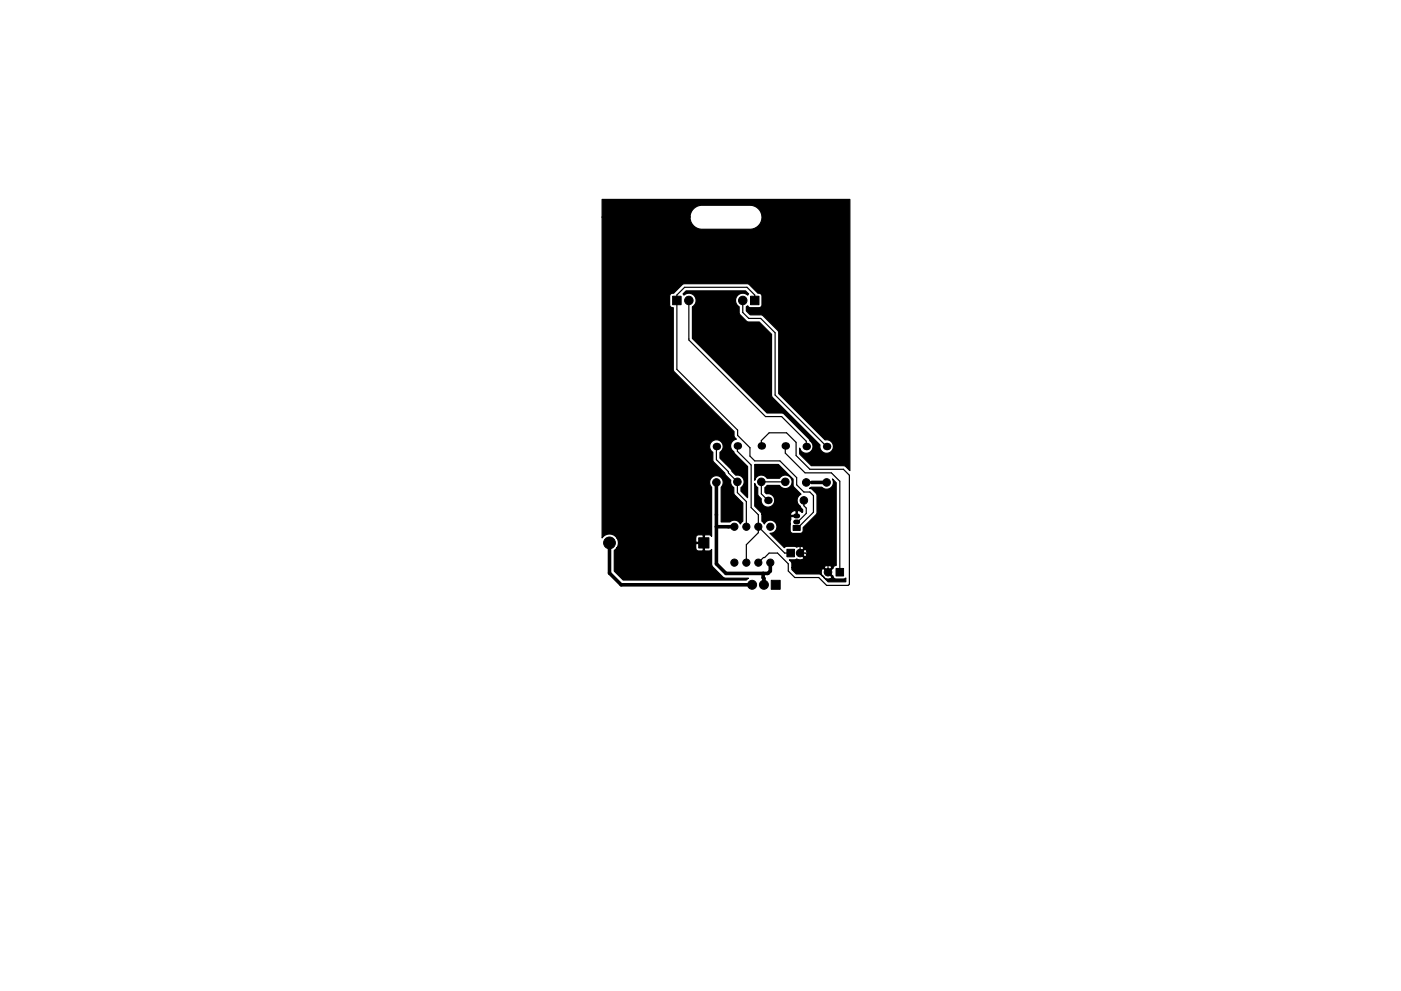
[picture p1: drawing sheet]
<svg xmlns="http://www.w3.org/2000/svg" width="297mm" height="210mm" viewBox="0 0 297 210" stroke-linecap="round" stroke-linejoin="round" font-family="sans-serif">
<g fill="#000" stroke="#000" stroke-width=".21">
<path d="M142.6 62.8h1.8v1.8h-1.8zM159.1 62.8h1.8v1.8h-1.8zM148.1 114.1h2.2v2.2h-2.2zM166.8 116.5h1.6v1.6h-1.6zM168.2 111.5h1.5v1h-1.5zM163.5 123.1h1.9v1.9h-1.9zM177.3 120.6h1.6v1.6h-1.6z"/>
<circle cx="146" cy="63.7" r=".9"/>
<circle cx="157.5" cy="63.7" r=".9"/>
<circle cx="129.2" cy="115.2" r="1.25"/>
<circle cx="151.9" cy="102.4" r=".8"/>
<circle cx="155.7" cy="111.8" r=".76"/>
<circle cx="155.7" cy="119.4" r=".76"/>
<circle cx="156.3" cy="102.2" r=".8"/>
<circle cx="158.2" cy="119.4" r=".76"/>
<circle cx="158.2" cy="111.8" r=".76"/>
<circle cx="160.8" cy="111.8" r=".76"/>
<circle cx="160.8" cy="119.4" r=".76"/>
<circle cx="161.4" cy="102.2" r=".8"/>
<circle cx="163.3" cy="119.4" r=".76"/>
<circle cx="163.3" cy="111.8" r=".76"/>
<circle cx="166.5" cy="102.2" r=".8"/>
<circle cx="169.6" cy="117.3" r=".8"/>
<circle cx="170.4" cy="106.2" r=".8"/>
<circle cx="170.9" cy="102.4" r=".8"/>
<circle cx="175.3" cy="102.4" r=".8"/>
<circle cx="159.5" cy="124.1" r=".95"/>
<circle cx="162" cy="124.1" r=".95"/>
<circle cx="175.6" cy="121.4" r=".8"/>
</g>
<path d="M168.7 110.7h.4M168.7 109.5h.4" fill="none" stroke="#000" stroke-width="1.1"/>
<g fill="#000">
<circle cx="151.9" cy="94.7" r=".8"/>
<circle cx="156.3" cy="94.6" r=".8"/>
<circle cx="161.4" cy="94.6" r=".8"/>
<circle cx="166.5" cy="94.6" r=".8"/>
<circle cx="170.9" cy="94.7" r=".8"/>
<circle cx="175.3" cy="94.7" r=".8"/>
<circle cx="162.8" cy="106.2" r=".8"/>
</g>
<path d="M129.2 115.2v6.4l2.5 2.5h27.8M151.9 111.8h3.8M151.9 102.4v17.2l2 2.1h8.9l.5-.5v-1.8M172.1 102.4h3.2M161.8 121.7l.2 2.4" fill="none" stroke="#000" stroke-width=".76"/>
<path d="M146 63.7v8.4l16.3 16.3h3.4l5.2 5.2v1.1M157.5 63.7v2.6l1.2 1.3h2.6l3 3v13.2l11 10.9M160 63.7v-1.1l-1.6-1.6h-13.2l-1.7 1.6v15.8l12.9 12.9v1.1l2.6 2.6v1.8l1 1h5.4l3.5 3.5v1.6l1.5 1.5h1.3l.8 .8v3.5l-3.4 3.3h-.2M151.9 94.7v2.8l4.4 4.7v2.3l1.9 1.9v5.4M156.3 94.6v1.1l3 3v9l1.5 1.5v3.8l-2.6 2.6v3.8M161.4 94.6v-1.1l1.7-1.7h3.7l2 2v2.8l2.9 3h7.1l1.3 1.2v23.1l-.3 .3h-4.5l-1.7-1.7h-5.1l-1.4-1.3v-1.6l-2.3-2.3h-1.7l-2.3 2.1M166.5 94.6v1.5l4.2 4.2h5.6l1.8 1.8v19.3M160.8 111.8l5.6 5.5h1.2M166.5 102.2h-5.1v2.6l1.4 1.4M168.9 109.5h-1l-.8 .7v3.1l2.5 2.5v1.5h1.2l1.2 1.3h2.2l1.4 1.3v1.5M170.4 106.2v1.1l.5 .5v1.1l-1.8 1.8h-.2M170.9 102.4h1.2" fill="none" stroke="#000" stroke-width=".25"/>
<path d="M127.7 42.3h52.5v57.6l-1.2-1.1h-7l-2.5-2.5v-1.2l.1 .2a1.46 1.46 0 0 0 2.3 .5 1.46 1.46 0 0 0-.2-2.3l-.2-.4-5.4-5.4-.4-.1h-3.1l-15.8-15.8v-6.7l.2-.2a1.54 1.54 0 0 0 .2-2.2 1.54 1.54 0 0 0-2.2-.1l-.2-.2 .7-.7h12.6l.6 .7-.2 .2a1.54 1.54 0 0 0-2.3 .3 1.54 1.54 0 0 0 .5 2.2l.1 1.5 1.4 1.5 .5 .2h2.3l2.6 2.6v12.9l.1 .4 10.1 10.3a1.44 1.44 0 0 0 1.4 1.7 1.44 1.44 0 0 0 1.5-1.6 1.44 1.44 0 0 0-1.8-1.3l-9.8-9.8v-13l-.2-.4-3.2-3.2-.4-.1h-2.2l-.9-.8v-.9l.3-.2 .5 .4h1.9a.64 .64 0 0 0 .7-.7l-.1-1.9a.77 .77 0 0 0-.8-.5l-1.8-1.8-.4-.2h-13.3l-.5 .1-1.8 1.9h-.3a.64 .64 0 0 0-.6 .6v2a.66 .66 0 0 0 .7 .5l.1 13.4 12.8 12.9 .1 1.1 .4 .5a1.47 1.47 0 0 0-1.2 1.2 1.47 1.47 0 0 0 .7 1.5l.2 .4 2.7 2.7v6.6l-1.4-1.4a1.42 1.42 0 0 1 .5-1.3 1.44 1.44 0 0 0-.1-1.5 1.44 1.44 0 0 0-1.5-.6l-.8-.8-.2-.5-2.3-2.3v-1.2a1.44 1.44 0 0 0 .3-2.2 1.44 1.44 0 0 0-2.2 0 1.44 1.44 0 0 0 .3 2.2l.2 2 2.4 2.4 .2 .5 1 1 .2 1 .5 .5v1.4l1.9 1.9v3.9l-.5 .6a1.39 1.39 0 0 0-2.3-.5h-1.8v-7.3a1.44 1.44 0 0 0 0-2.1 1.44 1.44 0 0 0-2 0 1.44 1.44 0 0 0 0 2.1v10.4l-.5-.3h-.9l-.1 .1v3.1l.1 .2h.9l.5-.3v3.4l2.5 2.5 .5 .2h4.8l-.5 .4h-26.1l-1.9-1.9v-4.4l.6-.5h16.7a.64 .64 0 0 0 .6 .6h.8l.2-.2v-1.4h-1.4l-.2 .2v.8h-16.7l.3-.9-.1-.8-.2-.5h16.7v.8l.2 .2h1.4v-1.5l-.2-.1h-1l-.3 .2-.1 .4h-16.7a1.87 1.87 0 0 0-3.1 0v-68.1h18.6l.2 1 .5 .9 .8 .5 1 .2h10.7l.6-.2 .8-.6 .5-.8 .2-.9-.2-.9-.6-.9-.8-.5-1-.3-10.6 .1-.6 .2-.8 .5-.5 .9-.2 .8h-18.6zM160 98.5h5l3.1 3.2 .1 1.5 1.6 1.7a1.49 1.49 0 0 0-.1 2.5l.5 .7v.5l-.2 .1-.1-.2a.6 .6 0 0 0-.9 0l.1 1.1h-1.4l-.1 .2 .1 .3-.2 .6v1.8a.64 .64 0 0 0 .7 .7h1.5l.4-.2 .2-.3v-.8l2.9-2.9v-4l-1-1.2-.6-.2 .4-.2 2.3 .1a1.44 1.44 0 0 0 1.9 0 1.44 1.44 0 0 0 .3-1.9l.8 .8v17.6l-.5 .2-.2 .4-.9 .8 .9 .8 .1 .4 .3 .2h1.9l.4-.2v.8h-3.7l-1-.9 .1-.1 .1 .2 .8 .2 .7-.2 .1-.2-1.8-1.8a.96 .96 0 0 0 0 1.6l-.1 .1-.5-.4-.4-.1h-4.8l-.9-1v-.4h6.8l.9 .8 .8-.8-.1-.2-.8-.2-.7 .2-.1 .2h-6.8l-.1-1.1-.4-.5h1.2l.3-.2 .8 .2a.63 .63 0 0 0 .8-.5l-1.1-.9 .4-.1 .8 .9a.96 .96 0 0 0 0-1.7l-.8 .8h-.4l1.1-1a1.07 1.07 0 0 0-1.6-.2l-.5-.2h-1.6l-.5 .3-3-3h.2a1.4 1.4 0 0 0 1-2.3 1.4 1.4 0 0 0-2.4 .3l-.6-.6v-1.4h6.1l.1 .1h1.1v-.8l-.2-.2-.4 .1-.6 .8h-6.1l-.2-.5-1.3-1.3v-4.8l.3 .5 .4 .3v1.7l.7 .8a1.44 1.44 0 0 0 1.3 1.7 1.44 1.44 0 0 0 1.5-1.6 1.44 1.44 0 0 0-1.7-1.2l-.3-.3v-1.1l.4-.4h2.7a1.44 1.44 0 0 0 2.1 .3 1.44 1.44 0 0 0 0-2.2 1.44 1.44 0 0 0-2.1 .4h-2.7l-.1-.2a1.44 1.44 0 0 0-1.4-.5 1.44 1.44 0 0 0-1.1 1.1z" fill="#000" stroke="#000" stroke-width=".25"/>
</svg>
